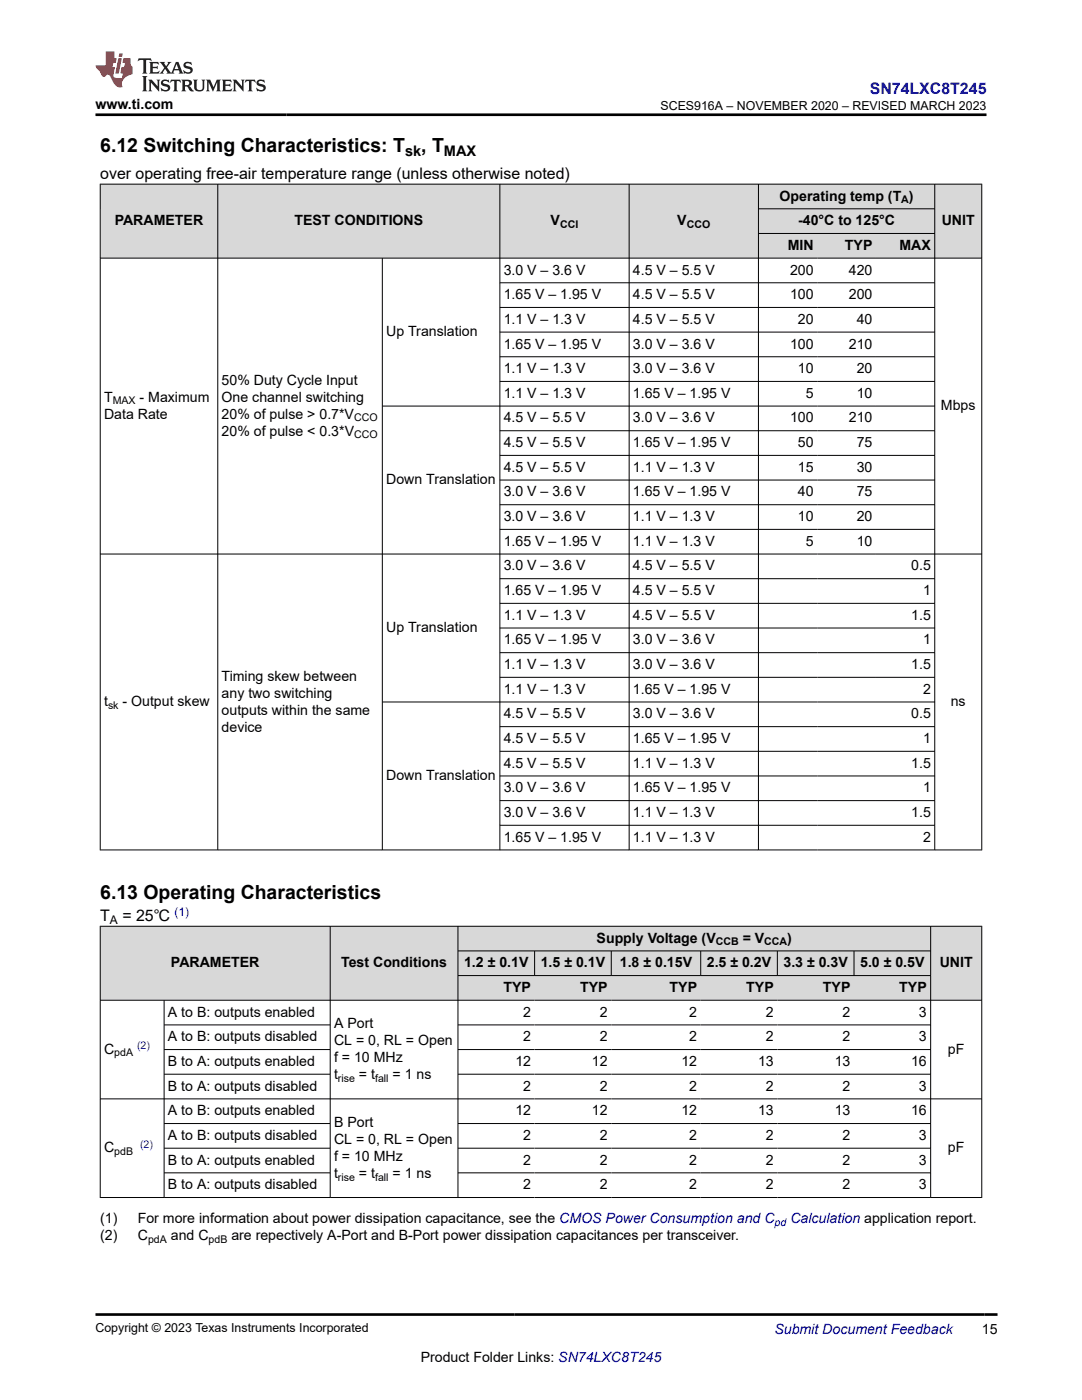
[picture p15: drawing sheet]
<svg xmlns="http://www.w3.org/2000/svg" width="216mm" height="279mm" viewBox="0 0 216 279" stroke-linecap="round" stroke-linejoin="round" font-family="sans-serif">
<defs><g id="words">
<g font-size="3.9">
<text x="20" y="30.3">6.12 Switching Characteristics: T</text>
<text x="84.1" y="30.3">, T</text>
<text x="20" y="179.4">6.13 Operating Characteristics</text>
</g>
<text font-size="3.2" fill="#00f" x="173.6" y="18.7">SN74LXC8T245</text>
<g font-size="3.2">
<text x="20" y="35.7">over operating free-air temperature range (unless otherwise noted)</text>
<text x="20" y="183.8">T</text>
<text x="24.4" y="183.8">= 25℃</text>
</g>
<g font-size="2.9">
<text x="80.8" y="31">sk</text>
<text x="88.6" y="31">MAX</text>
</g>
<g font-size="2.8">
<text x="19.1" y="21.8">www.ti.com</text>
<text x="155.5" y="40">Operating temp (T )</text>
<text x="22.9" y="44.9">PARAMETER</text>
<text x="58.7" y="44.9">TEST CONDITIONS</text>
<text x="109.9" y="44.9">V</text>
<text x="135.1" y="44.9">V</text>
<text x="159.3" y="44.9">-40°C to 125°C</text>
<text x="187.9" y="44.9">UNIT</text>
<text x="157.2" y="49.9">MIN</text>
<text x="168.6" y="49.9">TYP</text>
<text x="179.5" y="49.9">MAX</text>
<text x="100.5" y="54.8">3.0 V – 3.6 V</text>
<text x="100.5" y="59.7">1.65 V – 1.95 V</text>
<text x="126.3" y="54.8">4.5 V – 5.5 V</text>
<text x="126.3" y="59.7">4.5 V – 5.5 V</text>
<text x="157.7" y="54.8">200</text>
<text x="157.7" y="59.7">100</text>
<text x="169.4" y="54.8">420</text>
<text x="169.4" y="59.7">200</text>
<text x="100.5" y="64.6">1.1 V – 1.3 V</text>
<text x="126.3" y="64.6">4.5 V – 5.5 V</text>
<text x="159.2" y="64.6">20</text>
<text x="170.9" y="64.6">40</text>
<text x="77.1" y="67.1">Up Translation</text>
<text x="100.5" y="69.6">1.65 V – 1.95 V</text>
<text x="126.3" y="69.6">3.0 V – 3.6 V</text>
<text x="157.7" y="69.6">100</text>
<text x="169.4" y="69.6">210</text>
<text x="44.2" y="76.8">50% Duty Cycle Input</text>
<text x="100.5" y="74.5">1.1 V – 1.3 V</text>
<text x="126.3" y="74.5">3.0 V – 3.6 V</text>
<text x="159.2" y="74.5">10</text>
<text x="170.9" y="74.5">20</text>
<text x="20.8" y="80.2">T</text>
<text x="20.8" y="83.5">Data Rate</text>
<text x="27.9" y="80.2">- Maximum</text>
<text x="44.2" y="80.2">One channel switching</text>
<text x="44.2" y="83.5">20% of pulse &gt; 0.7*V</text>
<text x="100.5" y="79.4">1.1 V – 1.3 V</text>
<text x="126.3" y="79.4">1.65 V – 1.95 V</text>
<text x="160.8" y="79.4">5</text>
<text x="170.9" y="79.4">10</text>
<text x="187.8" y="81.9">Mbps</text>
<text x="44.2" y="86.9">20% of pulse &lt; 0.3*V</text>
<text x="100.5" y="84.3">4.5 V – 5.5 V</text>
<text x="100.5" y="89.2">4.5 V – 5.5 V</text>
<text x="126.3" y="84.3">3.0 V – 3.6 V</text>
<text x="126.3" y="89.2">1.65 V – 1.95 V</text>
<text x="157.7" y="84.3">100</text>
<text x="159.2" y="89.2">50</text>
<text x="169.4" y="84.3">210</text>
<text x="170.9" y="89.2">75</text>
<text x="100.5" y="94.2">4.5 V – 5.5 V</text>
<text x="126.3" y="94.2">1.1 V – 1.3 V</text>
<text x="159.2" y="94.2">15</text>
<text x="170.9" y="94.2">30</text>
<text x="77.1" y="96.6">Down Translation</text>
<text x="100.5" y="99.1">3.0 V – 3.6 V</text>
<text x="126.3" y="99.1">1.65 V – 1.95 V</text>
<text x="159.2" y="99.1">40</text>
<text x="170.9" y="99.1">75</text>
<text x="100.5" y="104">3.0 V – 3.6 V</text>
<text x="126.3" y="104">1.1 V – 1.3 V</text>
<text x="159.2" y="104">10</text>
<text x="170.9" y="104">20</text>
<text x="100.5" y="108.9">1.65 V – 1.95 V</text>
<text x="100.5" y="113.8">3.0 V – 3.6 V</text>
<text x="126.3" y="108.9">1.1 V – 1.3 V</text>
<text x="126.3" y="113.8">4.5 V – 5.5 V</text>
<text x="160.8" y="108.9">5</text>
<text x="170.9" y="108.9">10</text>
<text x="181.8" y="113.8">0.5</text>
<text x="100.5" y="118.8">1.65 V – 1.95 V</text>
<text x="126.3" y="118.8">4.5 V – 5.5 V</text>
<text x="184.2" y="118.8">1</text>
<text x="100.5" y="123.7">1.1 V – 1.3 V</text>
<text x="126.3" y="123.7">4.5 V – 5.5 V</text>
<text x="181.8" y="123.7">1.5</text>
<text x="77.1" y="126.1">Up Translation</text>
<text x="100.5" y="128.6">1.65 V – 1.95 V</text>
<text x="126.3" y="128.6">3.0 V – 3.6 V</text>
<text x="184.2" y="128.6">1</text>
<text x="44.2" y="135.8">Timing skew between</text>
<text x="100.5" y="133.5">1.1 V – 1.3 V</text>
<text x="126.3" y="133.5">3.0 V – 3.6 V</text>
<text x="181.8" y="133.5">1.5</text>
<text x="20.8" y="140.9">t</text>
<text x="24.5" y="140.9">- Output skew</text>
<text x="44.2" y="139.2">any two switching</text>
<text x="44.2" y="142.6">outputs within the same</text>
<text x="100.5" y="138.4">1.1 V – 1.3 V</text>
<text x="100.5" y="143.4">4.5 V – 5.5 V</text>
<text x="126.3" y="138.4">1.65 V – 1.95 V</text>
<text x="126.3" y="143.4">3.0 V – 3.6 V</text>
<text x="181.8" y="143.4">0.5</text>
<text x="184.2" y="138.4">2</text>
<text x="189.7" y="140.9">ns</text>
<text x="44.2" y="146">device</text>
<text x="100.5" y="148.3">4.5 V – 5.5 V</text>
<text x="126.3" y="148.3">1.65 V – 1.95 V</text>
<text x="184.2" y="148.3">1</text>
<text x="77.1" y="155.7">Down Translation</text>
<text x="100.5" y="153.2">4.5 V – 5.5 V</text>
<text x="126.3" y="153.2">1.1 V – 1.3 V</text>
<text x="181.8" y="153.2">1.5</text>
<text x="100.5" y="158.1">3.0 V – 3.6 V</text>
<text x="126.3" y="158.1">1.65 V – 1.95 V</text>
<text x="184.2" y="158.1">1</text>
<text x="100.5" y="163.1">3.0 V – 3.6 V</text>
<text x="100.5" y="168">1.65 V – 1.95 V</text>
<text x="126.3" y="163.1">1.1 V – 1.3 V</text>
<text x="126.3" y="168">1.1 V – 1.3 V</text>
<text x="181.8" y="163.1">1.5</text>
<text x="184.2" y="168">2</text>
<text x="119" y="188.1">Supply Voltage (V</text>
<text x="148.2" y="188.1">= V</text>
<text x="157.1" y="188.1">)</text>
<text x="34.1" y="193.1">PARAMETER</text>
<text x="68.1" y="193.1">Test Conditions</text>
<text x="92.6" y="193.1">1.2 ± 0.1V</text>
<text x="100.5" y="198">TYP</text>
<text x="107.9" y="193.1">1.5 ± 0.1V</text>
<text x="115.8" y="198">TYP</text>
<text x="123.7" y="193.1">1.8 ± 0.15V</text>
<text x="133.6" y="198">TYP</text>
<text x="141" y="193.1">2.5 ± 0.2V</text>
<text x="148.9" y="198">TYP</text>
<text x="156.3" y="193.1">3.3 ± 0.3V</text>
<text x="164.2" y="198">TYP</text>
<text x="171.6" y="193.1">5.0 ± 0.5V</text>
<text x="179.4" y="198">TYP</text>
<text x="187.5" y="193.1">UNIT</text>
<text x="33.5" y="202.9">A to B: outputs enabled</text>
<text x="104.4" y="202.9">2</text>
<text x="119.7" y="202.9">2</text>
<text x="137.5" y="202.9">2</text>
<text x="152.8" y="202.9">2</text>
<text x="168.1" y="202.9">2</text>
<text x="183.4" y="202.9">3</text>
<text x="33.5" y="207.8">A to B: outputs disabled</text>
<text x="66.7" y="205.2">A Port</text>
<text x="66.7" y="208.6">CL = 0, RL = Open</text>
<text x="104.4" y="207.8">2</text>
<text x="119.7" y="207.8">2</text>
<text x="137.5" y="207.8">2</text>
<text x="152.8" y="207.8">2</text>
<text x="168.1" y="207.8">2</text>
<text x="183.4" y="207.8">3</text>
<text x="20.8" y="210.3">C</text>
<text x="33.5" y="212.7">B to A: outputs enabled</text>
<text x="66.7" y="212">f = 10 MHz</text>
<text x="66.7" y="215.4">t</text>
<text x="71.6" y="215.4">= t</text>
<text x="78.3" y="215.4">= 1 ns</text>
<text x="102.8" y="212.7">12</text>
<text x="118.1" y="212.7">12</text>
<text x="136" y="212.7">12</text>
<text x="151.3" y="212.7">13</text>
<text x="166.6" y="212.7">13</text>
<text x="181.8" y="212.7">16</text>
<text x="189.2" y="210.3">pF</text>
<text x="33.5" y="217.7">B to A: outputs disabled</text>
<text x="104.4" y="217.7">2</text>
<text x="119.7" y="217.7">2</text>
<text x="137.5" y="217.7">2</text>
<text x="152.8" y="217.7">2</text>
<text x="168.1" y="217.7">2</text>
<text x="183.4" y="217.7">3</text>
<text x="33.5" y="222.6">A to B: outputs enabled</text>
<text x="33.5" y="227.5">A to B: outputs disabled</text>
<text x="66.7" y="224.9">B Port</text>
<text x="102.8" y="222.6">12</text>
<text x="104.4" y="227.5">2</text>
<text x="118.1" y="222.6">12</text>
<text x="119.7" y="227.5">2</text>
<text x="136" y="222.6">12</text>
<text x="137.5" y="227.5">2</text>
<text x="151.3" y="222.6">13</text>
<text x="152.8" y="227.5">2</text>
<text x="166.6" y="222.6">13</text>
<text x="168.1" y="227.5">2</text>
<text x="181.8" y="222.6">16</text>
<text x="183.4" y="227.5">3</text>
<text x="20.8" y="230">C</text>
<text x="33.5" y="232.4">B to A: outputs enabled</text>
<text x="66.7" y="228.3">CL = 0, RL = Open</text>
<text x="66.7" y="231.7">f = 10 MHz</text>
<text x="104.4" y="232.4">2</text>
<text x="119.7" y="232.4">2</text>
<text x="137.5" y="232.4">2</text>
<text x="152.8" y="232.4">2</text>
<text x="168.1" y="232.4">2</text>
<text x="183.4" y="232.4">3</text>
<text x="189.2" y="230">pF</text>
<text x="33.5" y="237.3">B to A: outputs disabled</text>
<text x="66.7" y="235">t</text>
<text x="71.6" y="235">= t</text>
<text x="78.3" y="235">= 1 ns</text>
<text x="104.4" y="237.3">2</text>
<text x="119.7" y="237.3">2</text>
<text x="137.5" y="237.3">2</text>
<text x="152.8" y="237.3">2</text>
<text x="168.1" y="237.3">2</text>
<text x="183.4" y="237.3">3</text>
<text x="20" y="244.1">(1)</text>
<text x="27.5" y="244.1">For more information about power dissipation capacitance, see the CMOS Power Consumption and C</text>
<text x="20" y="247.5">(2)</text>
<text x="27.5" y="247.5">C</text>
<text x="34.1" y="247.5">and C</text>
<text x="46.2" y="247.5">are repectively A-Port and B-Port power dissipation capacitances per transceiver.</text>
<text x="195.9" y="266.1">15</text>
<text x="83.9" y="271.7">Product Folder Links: SN74LXC8T245</text>
</g>
<g font-size="2.8" fill="#00f">
<text x="157.7" y="244.1">Calculation application report.</text>
<text x="154.5" y="266.2">Submit Document Feedback</text>
</g>
<g font-size="2.5">
<text x="131.8" y="21.9">SCES916A – NOVEMBER 2020 – REVISED MARCH 2023</text>
<text x="19.1" y="265.9">Copyright © 2023 Texas Instruments Incorporated</text>
</g>
<text font-size="2.4" x="21.9" y="184.4">A</text>
<text font-size="2.4" fill="#00f" x="34.8" y="182.7">(1)</text>
<g font-size="2.1">
<text x="179.8" y="40.6">A</text>
<text x="111.8" y="45.5">CCI</text>
<text x="137" y="45.5">CCO</text>
<text x="22.5" y="80.7">MAX</text>
<text x="70.7" y="84.1">CCO</text>
<text x="70.7" y="87.5">CCO</text>
<text x="21.6" y="141.5">sk</text>
<text x="142.8" y="188.7">CCB</text>
<text x="152.5" y="188.7">CCA</text>
<text x="22.8" y="210.8">pdA</text>
<text x="67.4" y="215.9">rise</text>
<text x="74.8" y="215.9">fall</text>
<text x="22.8" y="230.5">pdB</text>
<text x="67.4" y="235.6">rise</text>
<text x="74.8" y="235.6">fall</text>
<text x="29.5" y="248.1">pdA</text>
<text x="41.6" y="248.1">pdB</text>
</g>
<g font-size="2.1" fill="#00f">
<text x="27.4" y="209.3">(2)</text>
<text x="27.9" y="229">(2)</text>
<text x="154.6" y="244.7">pd</text>
</g>
</g></defs>
<g fill="#d8d8d8">
<path d="M20 36.8h175.9v4.9h-175.9z" fill-rule="evenodd"/>
<path d="M20.1 36.8h23.3v14.7h-23.3z" fill-rule="evenodd"/>
<path d="M43.5 36.8h56.2v14.7h-56.2z" fill-rule="evenodd"/>
<path d="M99.8 36.8h25.7v14.7h-25.7z" fill-rule="evenodd"/>
<path d="M125.6 36.8h25.7v14.7h-25.7z" fill-rule="evenodd"/>
<path d="M151.4 36.8h35.1v4.8h-35.1z" fill-rule="evenodd"/>
<path d="M186.6 36.8h9.2v14.7h-9.2z" fill-rule="evenodd"/>
<path d="M151.4 41.7h35.1v4.8h-35.1z" fill-rule="evenodd"/>
<path d="M151.4 46.7h11.7v4.8h-11.7z" fill-rule="evenodd"/>
<path d="M163.1 46.7h11.7v4.8h-11.7z" fill-rule="evenodd"/>
<path d="M174.8 46.7h11.7v4.8h-11.7z" fill-rule="evenodd"/>
</g>
<g fill="none" stroke="#000" stroke-width=".2">
<path d="M19.9 36.8h176.1M20 36.7v133M43.5 36.7v133M99.7 36.7v133M125.5 36.7v133M151.3 36.7v133M186.5 36.7v133M195.9 36.7v133M19.9 51.5h176.1M76.3 51.5v118.2M99.7 56.4h86.9M151.3 41.7h35.3"/>
<path d="M151.3 46.6h35.3M99.7 61.4h86.9M99.7 66.3h86.9M99.7 71.2h86.9M99.7 76.1h86.9M76.3 81h110.3M99.7 86h86.9M99.7 90.9h86.9M99.7 95.8h86.9M19.9 110.6h176.1M99.7 100.7h86.9M99.7 105.6h86.9"/>
<path d="M99.7 115.5h86.9M99.7 120.4h86.9M99.7 125.3h86.9M99.7 130.3h86.9M99.7 135.2h86.9M76.3 140.1h110.3M99.7 145h86.9M99.7 149.9h86.9M99.7 154.9h86.9M99.7 159.8h86.9M19.9 169.6h176.1M99.7 164.7h86.9"/>
</g>
<g fill="#d8d8d8">
<path d="M20 184.9h175.9v4.9h-175.9z" fill-rule="evenodd"/>
<path d="M20.1 184.9h45.7v14.7h-45.7z" fill-rule="evenodd"/>
<path d="M65.9 184.9h25.4v14.7h-25.4z" fill-rule="evenodd"/>
<path d="M91.4 184.9h94.2v4.8h-94.2z" fill-rule="evenodd"/>
<path d="M185.8 184.9h10v14.7h-10z" fill-rule="evenodd"/>
<path d="M91.4 189.8h15.2v4.8h-15.2z" fill-rule="evenodd"/>
<path d="M106.7 189.8h15.2v4.8h-15.2z" fill-rule="evenodd"/>
<path d="M122 189.8h17.8v4.8h-17.8z" fill-rule="evenodd"/>
<path d="M139.9 189.8h15.2v4.8h-15.2z" fill-rule="evenodd"/>
<path d="M155.2 189.8h15.1v4.8h-15.1z" fill-rule="evenodd"/>
<path d="M170.5 189.8h15.1v4.8h-15.1z" fill-rule="evenodd"/>
<path d="M91.4 194.8h15.3v4.8h-15.3z" fill-rule="evenodd"/>
<path d="M106.7 194.8h15.3v4.8h-15.3z" fill-rule="evenodd"/>
<path d="M122 194.8h17.8v4.8h-17.8z" fill-rule="evenodd"/>
<path d="M139.8 194.8h15.3v4.8h-15.3z" fill-rule="evenodd"/>
<path d="M155.1 194.8h15.3v4.8h-15.3z" fill-rule="evenodd"/>
<path d="M170.4 194.8h15.2v4.8h-15.2z" fill-rule="evenodd"/>
</g>
<g fill="none" stroke="#000" stroke-width=".2">
<path d="M19.9 184.9h176.1M19.9 199.6h176.1M20 184.8v54.3M32.7 199.6v39.5M65.9 184.8v54.3M91.4 184.8v54.3M91.4 189.8h94.4M91.4 194.7h94.4M106.7 189.8v5M122 189.8v5M139.8 189.8v5M155.1 189.8v5"/>
<path d="M170.4 189.8v5M185.7 184.8v54.3M195.9 184.8v54.3M19.9 219.3h176.1M32.7 204.5h33.2M32.7 209.5h33.2M32.7 214.4h33.2M91.4 204.5h94.4M91.4 209.5h94.4M91.4 214.4h94.4M19.9 239h176.1M32.7 224.2h33.2"/>
<path d="M32.7 229.1h33.2M32.7 234.1h33.2M91.4 224.2h94.4M91.4 229.1h94.4M91.4 234.1h94.4"/>
</g>
<path d="M27.7 11.6l-.2 .6 .5-.2h.6v.1v2.2l-.2 .4h1l-.2-.4v-2.2v-.1h.5l.5 .2-.1-.6zM29.8 12.4l.2 .3v1.6l-.2 .4h1.9l.1-.6a1.08 1.08 0 0 1-1.3 .2v-.7h.6l.4 .2v-.7l-.4 .2h-.6v-.5l.2-.2a1 1 0 0 1 1 .3l-.1-.5zM31.8 12.4l1 1.1-1 1.2h.9l-.2-.2 .4-.8 .5 .8-.2 .2h1.6l-.2-.2 .1-.5h1l.1 .5-.1 .2h.9l-.2-.4-.8-1.9h-.5l-1 2.1-.8-1.1 .9-1h-.8l.2 .2-.5 .6-.3-.6 .1-.2zM35.2 12.8l.4 1h-.8zM36.8 12.5a.65 .65 0 0 0-.2 .7 .65 .65 0 0 0 .6 .5l.7 .1 .1 .3a.79 .79 0 0 1-.7 .4 .79 .79 0 0 1-.7-.5l.1 .7 .2-.1a.93 .93 0 0 0 1.1 0 .93 .93 0 0 0 .4-.9 1.46 1.46 0 0 0-1.2-.6l-.1-.3a1.09 1.09 0 0 1 1.2 .2l-.2-.6-.1 .1-.6-.2zM28.4 15.2l.2 .4v2.2l-.2 .4h1l-.2-.4v-2.2l.2-.4zM29.6 15.9l.2 .4v1.5l-.2 .4h.8l-.3-.4v-1.3l1.7 1.8v-2l.2-.4h-.8l.2 .2 .1 1.1-1.2-1.3zM32.3 16a.65 .65 0 0 0-.2 .8 .65 .65 0 0 0 .7 .4l.6 .2 .1 .2a.79 .79 0 0 1-.7 .4 .79 .79 0 0 1-.7-.5l.1 .7 .2-.1a.93 .93 0 0 0 1.1 .1 .93 .93 0 0 0 .4-1 1.46 1.46 0 0 0-1.2-.5l-.1-.4a1.09 1.09 0 0 1 1.2 .2l-.2-.6-.1 .1-.6-.1zM34.1 15.9l-.1 .6a.63 .63 0 0 1 .7-.3l.1 1.6-.3 .4h1l-.2-.4v-1.6a.66 .66 0 0 1 .8 .3l-.1-.6zM36.2 15.9l.2 .4v1.5l-.2 .4h.9l-.2-.2v-.7h.5l.1 .2a.79 .79 0 0 0 1.2 .6l-1-.9a.61 .61 0 0 0 .6-.6 .61 .61 0 0 0-.5-.7zM36.9 16.2h.2a.47 .47 0 0 1 .5 .1 .47 .47 0 0 1 .1 .5l-.2 .1-.6 .1zM38.5 15.9l.2 .2a2.27 2.27 0 0 0 .4 2 1.04 1.04 0 0 0 1.7-.7v-1.3l.2-.2h-.8l.2 .4v1.1a.6 .6 0 0 1-.6 .6 .6 .6 0 0 1-.6-.6v-1.1l.3-.4zM41.1 15.9l.2 .4v1.5l-.2 .4h.7l-.2-.4v-1.4l.9 1.9 .8-1.9v1.4l-.2 .4h1l-.3-.4v-1.5l.3-.4h-.8l-.7 1.5-.7-1.5zM44.3 15.9l.2 .4v1.5l-.2 .4h1.9l.1-.6a1.09 1.09 0 0 1-1.3 .2v-.7h.6l.4 .2v-.6l-.4 .2h-.6v-.6l.2-.1a1.01 1.01 0 0 1 1 .3l-.1-.6zM46.4 15.9l.3 .4v1.5l-.3 .4h.8l-.2-.4v-1.3l1.6 1.8v-2l.2-.4h-.7l.2 .2v1.1l-1.2-1.3zM49 15.9l-.1 .6a.63 .63 0 0 1 .8-.3v1.6l-.3 .4h1l-.2-.4v-1.6a.66 .66 0 0 1 .8 .3l-.1-.6zM51.4 16a.65 .65 0 0 0-.2 .8 .65 .65 0 0 0 .6 .4l.6 .2 .2 .2a.79 .79 0 0 1-.8 .4 .79 .79 0 0 1-.6-.5l.1 .7 .2-.1a.93 .93 0 0 0 1 .1 .93 .93 0 0 0 .5-1 1.46 1.46 0 0 0-1.3-.5l-.1-.4a1.09 1.09 0 0 1 1.3 .2l-.2-.6-.2 .1-.5-.1z" fill="#231f20"/>
<path d="M21.1 10.3v2.7h-2.1l.1 .4 .9 1a.95 .95 0 0 0 .9 .9 .59 .59 0 0 1 .6-.4 .59 .59 0 0 1 .5 .3l.4 .8a1.59 1.59 0 0 0 2.1 1.4 1.61 1.61 0 0 1 1-2.3l1-.3-.1-1.5a1.59 1.59 0 0 1-.4-1.7h-1.4l-.2 .9h.5l-.1 .9h-.5l-.2 .9v.3l.4 .1-.2 .9h-.6a.73 .73 0 0 1-1.1-.7l.3-1.5h-.5l.2-.9h.5l.2-.9h-.5v-1.3zM23.6 11.6l-.6 3.1h.7l.6-3.1zM23.8 10.7l-.1 .6h.7l.1-.6z" fill="#ed1c24"/>
<path d="M19.1 22.9h177.8M19.1 262.3h179.9" fill="none" stroke="#000" stroke-width=".53"/>
<use href="#words"/>
</svg>
